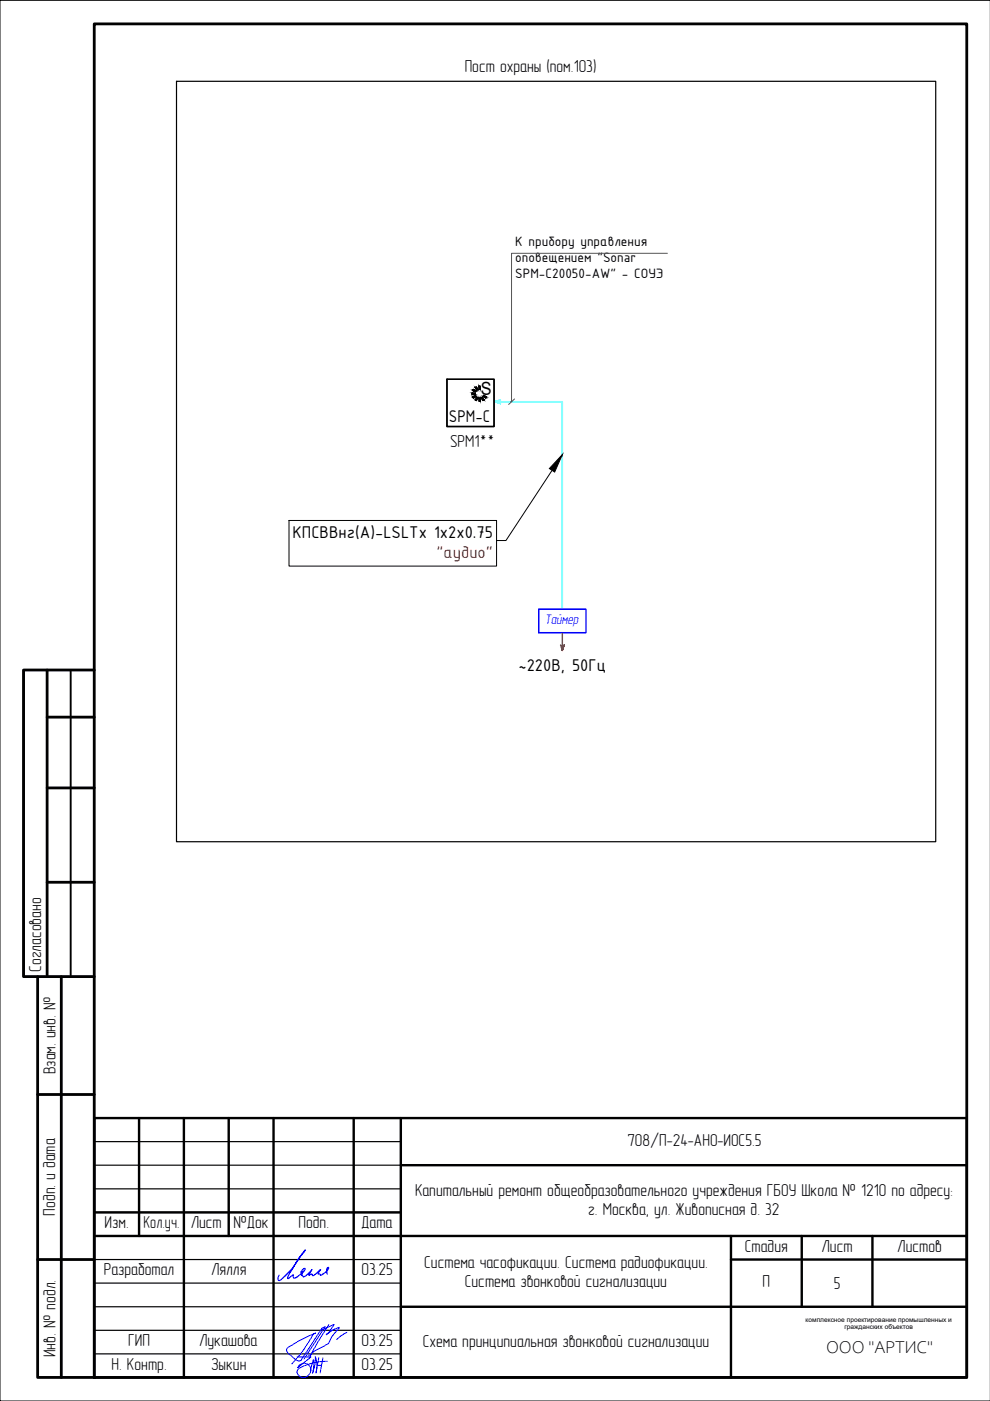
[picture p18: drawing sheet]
<svg xmlns="http://www.w3.org/2000/svg" width="210mm" height="297mm" viewBox="0 0 210 297" stroke-linecap="round" stroke-linejoin="round" font-family="sans-serif">
<defs><g id="words">
<g font-size="3.9">
<text x="95.2" y="89.5">SPM-С</text>
<text x="62" y="114.1">КПСВВнг(А)-LSLTx 1x2x0.75</text>
<text x="109.9" y="142.3">~220В, 50Гц</text>
</g>
<text font-size="3.9" fill="#f00" x="92.5" y="118.3">&quot;аудио&quot;</text>
<g font-size="3.8">
<text x="102" y="83.7">S</text>
<text x="175.1" y="286.9">ООО &quot;АРТИС&quot;</text>
</g>
<g font-size="3.7">
<text x="98.5" y="15.2">Пост охраны (пом.103)</text>
<text x="95.4" y="94.9">SPМ1**</text>
<text x="8.7" y="206" transform="rotate(-90 8.7 206)">Согласовано</text>
<text x="11.7" y="227.8" transform="rotate(-90 11.7 227.8)">Взам. инв. №</text>
<text x="133" y="243.1">708/П-24-АНО-ИОС5.5</text>
<text x="11.7" y="257.7" transform="rotate(-90 11.7 257.7)">Подп. и дата</text>
<text x="88" y="253.5">Капитальный ремонт общеобразовательного учреждения ГБОУ Школа № 1210 по адресу:</text>
<text x="124.7" y="257.7">г. Москва, ул. Живописная д. 32</text>
<text x="22.2" y="260.4">Изм.</text>
<text x="30.4" y="260.4">Кол.уч.</text>
<text x="40.4" y="260.4">Лист</text>
<text x="49.5" y="260.4">№Док</text>
<text x="63.3" y="260.4">Подп.</text>
<text x="76.6" y="260.4">Дата</text>
<text x="89.9" y="268.7">Система часофикации. Система радиофикации.</text>
<text x="157.9" y="265.4">Стадия</text>
<text x="174.2" y="265.4">Лист</text>
<text x="190.2" y="265.4">Листов</text>
<text x="22" y="270.4">Разработал</text>
<text x="44.7" y="270.4">Лялля</text>
<text x="76.6" y="270.4">03.25</text>
<text x="98.6" y="272.9">Система звонковой сигнализации</text>
<text x="161.7" y="272.9">П</text>
<text x="176.8" y="273.3">5</text>
<text x="11.7" y="287.7" transform="rotate(-90 11.7 287.7)">Инв. № подл.</text>
<text x="27.2" y="285.4">ГИП</text>
<text x="42.2" y="285.4">Лукашова</text>
<text x="76.6" y="285.4">03.25</text>
<text x="89.6" y="285.6">Схема принципиальная звонковой сигнализации</text>
<text x="23.6" y="290.5">Н. Контр.</text>
<text x="44.7" y="290.4">Зыкин</text>
<text x="76.6" y="290.4">03.25</text>
</g>
<g font-size="3.1">
<text x="109.3" y="52.2">К прибору управления</text>
<text x="109.3" y="55.5">оповещением &quot;Sonar</text>
<text x="109.3" y="58.9">SPM-С20050-AW&quot; - СОУЭ</text>
</g>
<text font-size="3" fill="#00f" x="115.5" y="132.4">Таймер</text>
<g font-size="1.4">
<text x="170.8" y="280.2">комплексное проектирование промышленных и</text>
<text x="179" y="281.9">гражданских объектов</text>
</g>
</g></defs>
<path d="M20 5.1h185v286.9h-185zM10 152h10M10 142.1v65M20 142.1h-15v65h3M10 167.1h10M10 187.1h10M13 207.1v84.9M20 207.1h-12v84.9h12M8 232.1h12M8 267h12" fill="none" stroke="#000" stroke-width=".59"/>
<path d="M5 142.1v65M15 142.1v65" fill="none" stroke="#000" stroke-width=".4"/>
<!-- layer: 0 -->
<path d="M37.4 17.2h161v161.3h-161z" fill="none" stroke="#000" stroke-width=".25"/>
<path d="M119.2 134.1v3.8l.4-1.2-.4 1.2-.3-1.2" fill="none" stroke="#f00" stroke-width=".3"/>
<path d="M106.1 84.8l-1.2 .4 1.2 .4-1.2-.4h14.3v43.9" fill="none" stroke="#0ff" stroke-width=".3"/>
<path d="M141.5 53.7h-33v31.5M109.1 84.6l-1.3 1.2" fill="none" stroke="#545454" stroke-width=".21"/>
<path d="M119.2 96.4l-1.6 3.7-1.1-.8z" fill="#000" stroke="#000" stroke-width=".21"/>
<path d="M117.1 99.7l-9.8 14.9h-2M61.3 110.3h44v9.7h-44z" fill="none" stroke="#000" stroke-width=".21"/>
<g fill="none" stroke="#000" stroke-width=".51">
<path d="M20 237.1h185v54.9h-185zM29.5 237.1v25M39 237.1v54.9M48.5 237.1v25M58 237.1v54.9M75 237.1v54.9M85 237.1v54.9M20 257.1h65M85 247h120M20 262.1h185M85 277.1h120M155 262.1v29.9"/>
<path d="M155 267h50M170 262.1v15M185 262.1v15"/>
</g>
<path d="M20 257.1h65M20 252.1h65M20 247h65M20 242h65M20 277.1h185M20 272h65M20 267h65M20 287h65M20 282.1h65" fill="none" stroke="#000" stroke-width=".25"/>
<path d="M69.4 270.1l-.1-.2a.75 .75 0 0 1 .4-1.2 2.77 2.77 0 0 1-1.8 1.6 .24 .24 0 0 0-.1-.2 .24 .24 0 0 0-.3 .1v-.2l.5-.8-.9 .8a.63 .63 0 0 1-.9 .4 .25 .25 0 0 0-.2-.3 .25 .25 0 0 0-.3 .2l-.2 .1v-.1l.7-1.1-.3 .3a2.13 2.13 0 0 1-1.7 1.1l-.1-.3-.2 .1v-.1l.4-.6-.4 .2a.93 .93 0 0 1 .8-.9 4.4 4.4 0 0 1-2.1 1.9 .36 .36 0 0 1-.5-.1 .36 .36 0 0 1 .1-.5l-1 .8-.2-.2a29.7 29.7 0 0 1 3.7-5.9 30.8 30.8 0 0 1-5 6.3l-.4 .2-.3-.1-.1-.4 .3-.6" fill="none" stroke="#00f" stroke-width=".25"/>
<path d="M63 287.7h3l-2.9 2.3a1.47 1.47 0 0 1 2.5-.4 1.47 1.47 0 0 1-.8 2.4 1.3 1.3 0 0 1-1.8-1.4l.7-.7M67.3 289.5h.9M67.6 287.9l-.6 3.2 .2-1.7-.3-1.8-.1 1.8-.5 1.7a5.2 5.2 0 0 0 .1-2.8l-.5 2.5M68.2 281.6l.7-.3-4.4 6.8M68.3 281.6l-4.5 6.9-.9-.1-1.7-1.3a.83 .83 0 0 1-.4-.8 .83 .83 0 0 1 .4-.7l2.2-1.3 3.5-1.7-.6 .4-2.1 3.4-2.3 2.8M68.3 282l2.5-1.2-.8 1.3-.8 .9 1.3-.9 1.4-.7-.7 1a6.2 6.2 0 0 0-1.5 2.4l-1.2 .7a10.6 10.6 0 0 0-3.2 2.1M68.5 287.9l-.6 3.2M69.4 288.6a11.7 11.7 0 0 0-5.7 1.4M69.7 280.8l-2.2 3.6-2 3.7M73.6 282.5l-1.2 .7-1 .8" fill="none" stroke="#00f" stroke-width=".21"/>
<path d="M94.8 80.4v10" fill="none" stroke="#fff" stroke-width=".21"/>
<path d="M94.8 80.4h10v10zM94.8 80.4v10h10z" fill="#fff" stroke="#fff" stroke-width=".21"/>
<path d="M94.8 80.4h10v10h-10zM100.1 83.3h.7v.3h-.7zM100.2 84.1l.6-.3 .1 .2-.5 .4zM100.4 82.6l.5 .3-.1 .2-.6-.3zM100.8 82.2l.2-.2 .3 .6-.2 .1zM101.1 84.2l.2 .1-.3 .6-.2-.1zM101.6 81.9h.2v.6h-.2zM101.6 84.4h.2v.7h-.2zM102 84.3l.3-.1 .3 .6-.2 .1zM102.6 83.8l.5 .3-.1 .3-.6-.4z" fill="none" stroke="#000" stroke-width=".3"/>
<g fill="#000" stroke="#000" stroke-width=".21">
<path d="M100.2 82.8l.7 .1zM100.8 82.2h.3l.2 .4zM100.8 84.8h.3l-.1 .1zM100.4 84l.4-.2 .1 .2zM100.8 82.2l.2-.2 .1 .2zM101.1 84.2l.2 .1h-.3zM102 84.3h.3l.3 .5zM102 84.3l.3-.1v.1zM102.6 83.8l.3 .2h-.5zM102.6 84.1l.4 .2zM102.6 84.1h.5l-.1 .2z"/>
<path d="M100.2 82.8l.7 .1zM100.4 82.9h.5l-.1 .2z"/>
<path d="M100.3 82.6l.5 .2zM100.3 82.6l.5 .2h-.6z"/>
<path d="M100.1 83.3l.7 .3v-.3zM100.1 83.3l.7 .3h-.7z"/>
<path d="M100.2 84.1l.2 .2 .4-.2zM100.2 84.1l.2 .2z"/>
<path d="M100.8 82.2l.2 .4h.3zM101 82.6h.3l-.2 .1z"/>
<path d="M100.4 84h.5zM100.2 84.1h.6z"/>
<path d="M101 84.3l.1 .5 .2-.5zM101 84.3l.1 .5h-.3z"/>
<path d="M101.6 81.9l.2 .6v-.6zM101.6 81.9l.2 .6h-.2z"/>
<path d="M101.6 84.4l.2 .7v-.7zM101.6 84.4l.2 .7h-.2z"/>
<path d="M102 84.3l.3 .5h.3zM102.3 84.8h.3l-.2 .1z"/>
<path d="M102.4 84l.7 .1zM102.4 84l.7 .1z"/>
</g>
<path d="M114.2 129.1h10v5h-10z" fill="none" stroke="#00f" stroke-width=".3"/>
<!-- layer: G-ANOTVPRT_T -->
<path d="M210 .1h-210v296.9h210" fill="none" stroke="#000" stroke-width=".21"/>
<use href="#words"/>
</svg>
